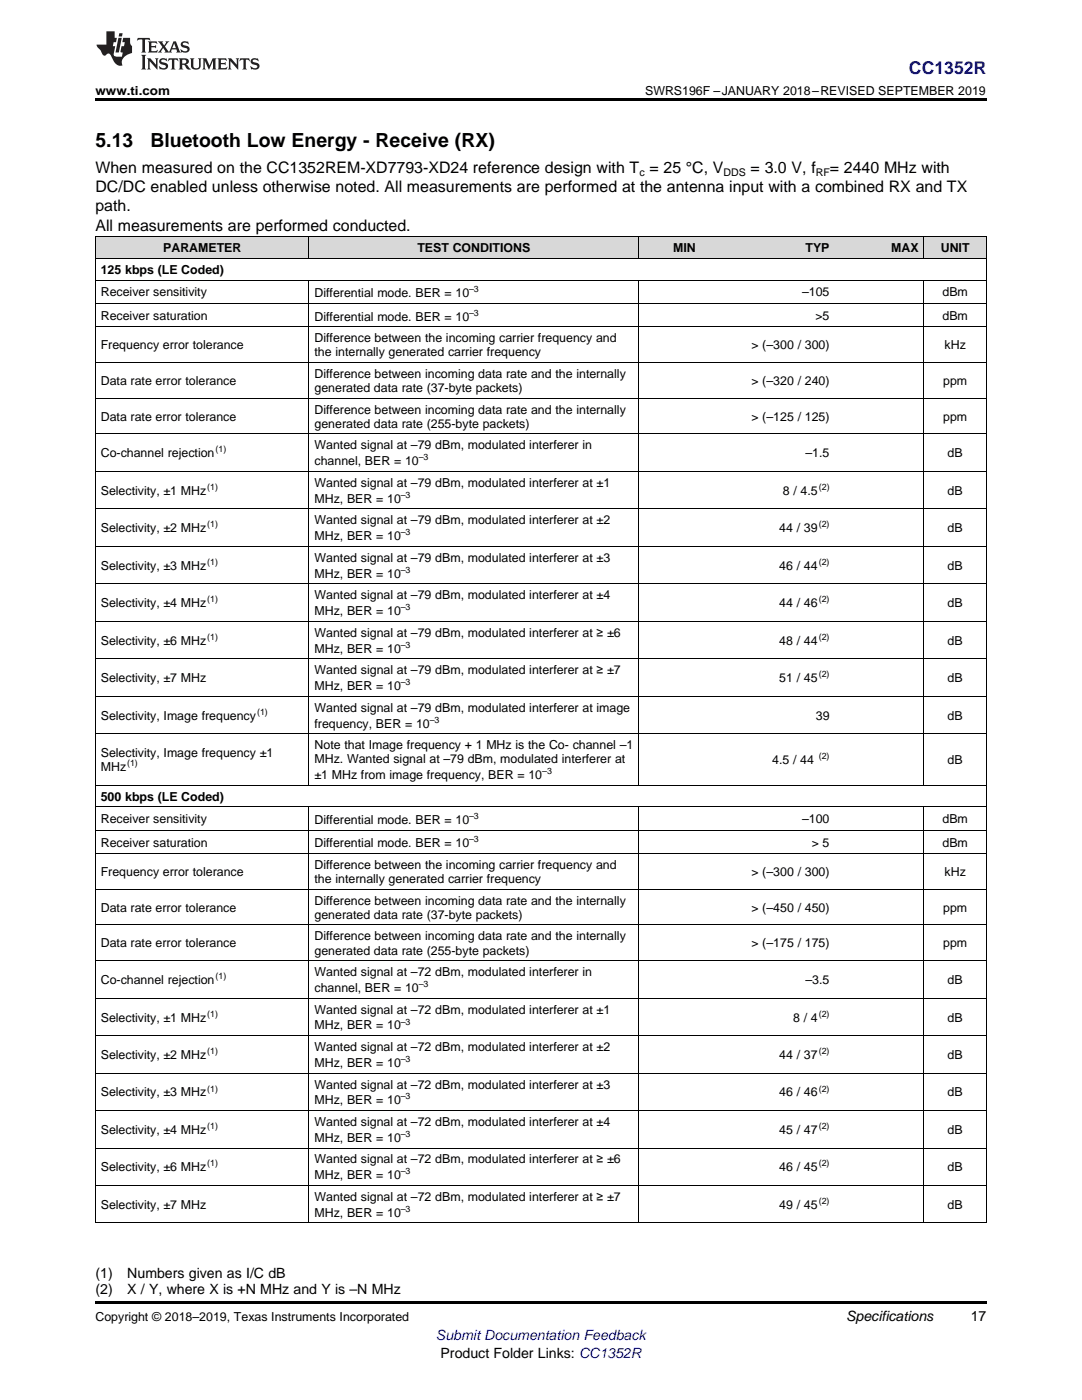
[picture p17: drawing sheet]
<svg xmlns="http://www.w3.org/2000/svg" width="216mm" height="279mm" viewBox="0 0 216 279" stroke-linecap="round" stroke-linejoin="round" font-family="sans-serif">
<defs><g id="words">
<g font-size="3.9">
<text x="19" y="29.3">5.13</text>
<text x="30" y="29.3">Bluetooth Low Energy - Receive (RX)</text>
</g>
<text font-size="3.5" fill="#00f" x="181.4" y="14.8">CC1352R</text>
<g font-size="3.2">
<text x="19" y="34.4">When measured on the CC1352REM-XD7793-XD24 reference design with T = 25 °C, V</text>
<text x="149.8" y="34.4">= 3.0 V, f</text>
<text x="165.6" y="34.4">= 2440 MHz with</text>
<text x="19" y="38.3">DC/DC enabled unless otherwise noted. All measurements are performed at the antenna input with a combined RX and TX</text>
<text x="19" y="42.2">path.</text>
<text x="19" y="46.1">All measurements are performed conducted.</text>
</g>
<g font-size="2.8">
<text x="19" y="255.1">(1)</text>
<text x="25.4" y="255.1">Numbers given as I/C dB</text>
<text x="19" y="258.2">(2)</text>
<text x="25.4" y="258.2">X / Y, where X is +N MHz and Y is –N MHz</text>
<text x="168.8" y="263.6">Specifications</text>
<text x="193.7" y="263.6">17</text>
<text x="87.9" y="270.9">Product Folder Links: CC1352R</text>
</g>
<text font-size="2.8" fill="#00f" x="87" y="267.4">Submit Documentation Feedback</text>
<g font-size="2.5">
<text x="19" y="19">www.ti.com</text>
<text x="128.7" y="19">SWRS196F –JANUARY 2018–REVISED SEPTEMBER 2019</text>
<text x="32.6" y="50.4">PARAMETER</text>
<text x="83.3" y="50.4">TEST CONDITIONS</text>
<text x="134.3" y="50.4">MIN</text>
<text x="160.7" y="50.4">TYP</text>
<text x="177.8" y="50.4">MAX</text>
<text x="187.7" y="50.4">UNIT</text>
<text x="20.1" y="54.7">125 kbps (LE Coded)</text>
<text x="20.1" y="59.2">Receiver sensitivity</text>
<text x="62.8" y="59.3">Differential mode. BER = 10</text>
<text x="160.1" y="59.2">–105</text>
<text x="188.1" y="59.2">dBm</text>
<text x="20.1" y="63.8">Receiver saturation</text>
<text x="62.8" y="64">Differential mode. BER = 10</text>
<text x="162.7" y="63.8">&gt;5</text>
<text x="188.1" y="63.8">dBm</text>
<text x="20.1" y="69.7">Frequency error tolerance</text>
<text x="62.8" y="68.3">Difference between the incoming carrier frequency and</text>
<text x="62.8" y="71.1">the internally generated carrier frequency</text>
<text x="149.9" y="69.7">&gt; (–300 / 300)</text>
<text x="188.5" y="69.7">kHz</text>
<text x="20.1" y="76.8">Data rate error tolerance</text>
<text x="62.8" y="75.4">Difference between incoming data rate and the internally</text>
<text x="149.9" y="76.8">&gt; (–320 / 240)</text>
<text x="188.2" y="76.8">ppm</text>
<text x="20.1" y="84">Data rate error tolerance</text>
<text x="62.8" y="78.2">generated data rate (37-byte packets)</text>
<text x="62.8" y="82.5">Difference between incoming data rate and the internally</text>
<text x="149.9" y="84">&gt; (–125 / 125)</text>
<text x="188.2" y="84">ppm</text>
<text x="62.8" y="85.4">generated data rate (255-byte packets)</text>
<text x="62.8" y="89.7">Wanted signal at –79 dBm, modulated interferer in</text>
<text x="20.1" y="91.3">Co-channel rejection</text>
<text x="62.8" y="92.9">channel, BER = 10</text>
<text x="160.7" y="91.3">–1.5</text>
<text x="189.1" y="91.3">dB</text>
<text x="20.1" y="98.7">Selectivity, ±1 MHz</text>
<text x="62.8" y="97.2">Wanted signal at –79 dBm, modulated interferer at ±1</text>
<text x="62.8" y="100.3">MHz, BER = 10</text>
<text x="156.2" y="98.7">8 / 4.5</text>
<text x="189.1" y="98.7">dB</text>
<text x="20.1" y="106.2">Selectivity, ±2 MHz</text>
<text x="62.8" y="104.6">Wanted signal at –79 dBm, modulated interferer at ±2</text>
<text x="62.8" y="107.8">MHz, BER = 10</text>
<text x="155.5" y="106.2">44 / 39</text>
<text x="189.1" y="106.2">dB</text>
<text x="20.1" y="113.7">Selectivity, ±3 MHz</text>
<text x="62.8" y="112.1">Wanted signal at –79 dBm, modulated interferer at ±3</text>
<text x="155.5" y="113.7">46 / 44</text>
<text x="189.1" y="113.7">dB</text>
<text x="62.8" y="115.3">MHz, BER = 10</text>
<text x="62.8" y="119.6">Wanted signal at –79 dBm, modulated interferer at ±4</text>
<text x="20.1" y="121.2">Selectivity, ±4 MHz</text>
<text x="62.8" y="122.8">MHz, BER = 10</text>
<text x="155.5" y="121.2">44 / 46</text>
<text x="189.1" y="121.2">dB</text>
<text x="20.1" y="128.7">Selectivity, ±6 MHz</text>
<text x="62.8" y="127.1">Wanted signal at –79 dBm, modulated interferer at ≥ ±6</text>
<text x="62.8" y="130.2">MHz, BER = 10</text>
<text x="155.5" y="128.7">48 / 44</text>
<text x="189.1" y="128.7">dB</text>
<text x="20.1" y="136.1">Selectivity, ±7 MHz</text>
<text x="62.8" y="134.5">Wanted signal at –79 dBm, modulated interferer at ≥ ±7</text>
<text x="62.8" y="137.7">MHz, BER = 10</text>
<text x="155.5" y="136.1">51 / 45</text>
<text x="189.1" y="136.1">dB</text>
<text x="20.1" y="143.6">Selectivity, Image frequency</text>
<text x="62.8" y="142">Wanted signal at –79 dBm, modulated interferer at image</text>
<text x="162.8" y="143.6">39</text>
<text x="189.1" y="143.6">dB</text>
<text x="62.8" y="145.2">frequency, BER = 10</text>
<text x="62.8" y="149.5">Note that Image frequency + 1 MHz is the Co- channel –1</text>
<text x="20.1" y="151.1">Selectivity, Image frequency ±1</text>
<text x="20.1" y="153.9">MHz</text>
<text x="62.8" y="152.3">MHz. Wanted signal at –79 dBm, modulated interferer at</text>
<text x="62.8" y="155.5">±1 MHz from image frequency, BER = 10</text>
<text x="154.1" y="152.5">4.5 / 44</text>
<text x="189.1" y="152.5">dB</text>
<text x="20.1" y="159.8">500 kbps (LE Coded)</text>
<text x="20.1" y="164.3">Receiver sensitivity</text>
<text x="62.8" y="164.5">Differential mode. BER = 10</text>
<text x="160.1" y="164.3">–100</text>
<text x="188.1" y="164.3">dBm</text>
<text x="20.1" y="168.9">Receiver saturation</text>
<text x="62.8" y="169.1">Differential mode. BER = 10</text>
<text x="62.8" y="173.4">Difference between the incoming carrier frequency and</text>
<text x="162" y="168.9">&gt; 5</text>
<text x="188.1" y="168.9">dBm</text>
<text x="20.1" y="174.8">Frequency error tolerance</text>
<text x="62.8" y="176.2">the internally generated carrier frequency</text>
<text x="149.9" y="174.8">&gt; (–300 / 300)</text>
<text x="188.5" y="174.8">kHz</text>
<text x="20.1" y="182">Data rate error tolerance</text>
<text x="62.8" y="180.6">Difference between incoming data rate and the internally</text>
<text x="62.8" y="183.4">generated data rate (37-byte packets)</text>
<text x="149.9" y="182">&gt; (–450 / 450)</text>
<text x="188.2" y="182">ppm</text>
<text x="20.1" y="189.1">Data rate error tolerance</text>
<text x="62.8" y="187.7">Difference between incoming data rate and the internally</text>
<text x="62.8" y="190.5">generated data rate (255-byte packets)</text>
<text x="149.9" y="189.1">&gt; (–175 / 175)</text>
<text x="188.2" y="189.1">ppm</text>
<text x="20.1" y="196.4">Co-channel rejection</text>
<text x="62.8" y="194.8">Wanted signal at –72 dBm, modulated interferer in</text>
<text x="62.8" y="198">channel, BER = 10</text>
<text x="160.7" y="196.4">–3.5</text>
<text x="189.1" y="196.4">dB</text>
<text x="20.1" y="203.9">Selectivity, ±1 MHz</text>
<text x="62.8" y="202.3">Wanted signal at –72 dBm, modulated interferer at ±1</text>
<text x="158.3" y="203.9">8 / 4</text>
<text x="189.1" y="203.9">dB</text>
<text x="62.8" y="205.5">MHz, BER = 10</text>
<text x="62.8" y="209.8">Wanted signal at –72 dBm, modulated interferer at ±2</text>
<text x="20.1" y="211.3">Selectivity, ±2 MHz</text>
<text x="62.8" y="212.9">MHz, BER = 10</text>
<text x="155.5" y="211.3">44 / 37</text>
<text x="189.1" y="211.3">dB</text>
<text x="20.1" y="218.8">Selectivity, ±3 MHz</text>
<text x="62.8" y="217.2">Wanted signal at –72 dBm, modulated interferer at ±3</text>
<text x="62.8" y="220.4">MHz, BER = 10</text>
<text x="155.5" y="218.8">46 / 46</text>
<text x="189.1" y="218.8">dB</text>
<text x="20.1" y="226.3">Selectivity, ±4 MHz</text>
<text x="62.8" y="224.7">Wanted signal at –72 dBm, modulated interferer at ±4</text>
<text x="62.8" y="227.9">MHz, BER = 10</text>
<text x="155.5" y="226.3">45 / 47</text>
<text x="189.1" y="226.3">dB</text>
<text x="20.1" y="233.8">Selectivity, ±6 MHz</text>
<text x="62.8" y="232.2">Wanted signal at –72 dBm, modulated interferer at ≥ ±6</text>
<text x="155.5" y="233.8">46 / 45</text>
<text x="189.1" y="233.8">dB</text>
<text x="62.8" y="235.4">MHz, BER = 10</text>
<text x="62.8" y="239.7">Wanted signal at –72 dBm, modulated interferer at ≥ ±7</text>
<text x="20.1" y="241.3">Selectivity, ±7 MHz</text>
<text x="62.8" y="242.9">MHz, BER = 10</text>
<text x="155.5" y="241.3">49 / 45</text>
<text x="189.1" y="241.3">dB</text>
<text x="19" y="263.6">Copyright © 2018–2019, Texas Instruments Incorporated</text>
</g>
<g font-size="2.1">
<text x="127.6" y="35.1">c</text>
<text x="144.4" y="35.1">DDS</text>
<text x="162.8" y="35.1">RF</text>
</g>
<g font-size="1.8">
<text x="93.6" y="58.3">–3</text>
<text x="93.6" y="63">–3</text>
<text x="43" y="90.3">(1)</text>
<text x="83.6" y="91.9">–3</text>
<text x="41.3" y="97.8">(1)</text>
<text x="80" y="99.3">–3</text>
<text x="163.4" y="97.8">(2)</text>
<text x="41.3" y="105.2">(1)</text>
<text x="80" y="106.8">–3</text>
<text x="163.4" y="105.2">(2)</text>
<text x="41.3" y="112.7">(1)</text>
<text x="163.4" y="112.7">(2)</text>
<text x="80" y="114.3">–3</text>
<text x="41.3" y="120.2">(1)</text>
<text x="80" y="121.8">–3</text>
<text x="163.4" y="120.2">(2)</text>
<text x="41.3" y="127.7">(1)</text>
<text x="80" y="129.3">–3</text>
<text x="163.4" y="127.7">(2)</text>
<text x="80" y="136.7">–3</text>
<text x="163.4" y="135.1">(2)</text>
<text x="51.3" y="142.6">(1)</text>
<text x="85.8" y="144.2">–3</text>
<text x="25.4" y="152.9">(1)</text>
<text x="108.2" y="154.5">–3</text>
<text x="163.4" y="151.5">(2)</text>
<text x="93.6" y="163.5">–3</text>
<text x="93.6" y="168.1">–3</text>
<text x="43" y="195.4">(1)</text>
<text x="83.6" y="197">–3</text>
<text x="41.3" y="202.9">(1)</text>
<text x="163.4" y="202.9">(2)</text>
<text x="80" y="204.5">–3</text>
<text x="41.3" y="210.4">(1)</text>
<text x="80" y="211.9">–3</text>
<text x="163.4" y="210.4">(2)</text>
<text x="41.3" y="217.8">(1)</text>
<text x="80" y="219.4">–3</text>
<text x="163.4" y="217.8">(2)</text>
<text x="41.3" y="225.3">(1)</text>
<text x="80" y="226.9">–3</text>
<text x="163.4" y="225.3">(2)</text>
<text x="41.3" y="232.8">(1)</text>
<text x="163.4" y="232.8">(2)</text>
<text x="80" y="234.4">–3</text>
<text x="80" y="241.9">–3</text>
<text x="163.4" y="240.3">(2)</text>
</g>
</g></defs>
<g fill="#d8d8d8">
<path d="M19 47.3h42.7v4.3h-42.7z"/>
<path d="M61.7 47.3h65.8v4.3h-65.8z"/>
<path d="M127.5 47.3h12.4v4.3h-12.4z"/>
<path d="M139.9 47.3h26.7v4.3h-26.7z"/>
<path d="M166.6 47.3h17.8v4.3h-17.8z"/>
<path d="M184.4 47.3h12.4v4.3h-12.4z"/>
</g>
<path d="M19 19.5h177.8v.5h-177.8zM19 259.7h177.8v.5h-177.8z" fill="#000"/>
<g fill="none" stroke="#000" stroke-width=".2">
<path d="M19 55.9h177.8M19 51.6h177.8M19 47.3h177.8M19.1 47.3v196.8M61.6 47.3v4.3M61.6 56v100.8M127.4 47.3v4.3M127.4 56v100.8M184.3 47.3v4.3M184.3 56v100.8M196.8 47.3v196.8M19 79.5h177.8"/>
<path d="M19 72.3h177.8M19 65.2h177.8M19 60.6h177.8M19 94.1h177.8M19 86.6h177.8M19 116.5h177.8M19 109h177.8M19 101.5h177.8M19 138.9h177.8M19 131.5h177.8M19 124h177.8M19 156.7h177.8"/>
<path d="M19 146.4h177.8M19 177.5h177.8M19 170.3h177.8M19 165.7h177.8M19 161h177.8M61.6 161.1v83M127.4 161.1v83M184.3 161.1v83M19 199.2h177.8M19 191.7h177.8M19 184.6h177.8M19 214.2h177.8"/>
<path d="M19 206.7h177.8M19 236.6h177.8M19 229.1h177.8M19 221.6h177.8M19 244.1h177.8"/>
</g>
<g fill="#231f20">
<path d="M27.5 7.6l-.1 .5 .4-.2h.6v.1v2.1l-.2 .4h1l-.3-.4v-2.1l.1-.1h.5l.5 .2-.2-.5zM29.5 8.3l.2 .3v1.5l-.2 .4h1.8l.2-.6a1.04 1.04 0 0 1-1.3 .2v-.7h.6l.3 .2v-.6l-.3 .2h-.6v-.6l.8-.1 .4 .3-.2-.5zM31.5 8.3l.9 1.1-.9 1.1h.8l-.2-.2 .5-.7 .4 .7-.2 .2h1.5l-.1-.2 .1-.4h.9l.1 .4-.2 .2h1l-.3-.3-.7-1.9h-.5l-.9 2-.8-1 .9-1h-.8l.1 .3-.3 .5-.4-.6 .2-.2zM34.7 8.6l.4 1h-.7zM36.3 8.4a.63 .63 0 0 0-.2 .7 .63 .63 0 0 0 .6 .4l.6 .2 .1 .2a.75 .75 0 0 1-.7 .4 .75 .75 0 0 1-.6-.5l.1 .7 .1-.1a1.11 1.11 0 0 0 1.5-.6 1.13 1.13 0 0 0-1.2-.8l-.1-.4a1.04 1.04 0 0 1 1.2 .2l-.2-.5-.1 .1-.5-.2zM28.2 10.9l.2 .4v2.2l-.2 .4h1l-.3-.4v-2.2l.3-.4zM29.3 11.6l.3 .4v1.5l-.3 .4h.8l-.2-.4v-1.3l1.5 1.7v-1.9l.2-.4h-.7l.2 .4v.9l-1.1-1.3zM32 11.8a.62 .62 0 0 0-.2 .7 .62 .62 0 0 0 .6 .4l.6 .1 .1 .3a.76 .76 0 0 1-.7 .3 .76 .76 0 0 1-.6-.4l.1 .7 .1-.1a1.11 1.11 0 0 0 1.5-.6 1.13 1.13 0 0 0-1.2-.8l-.1-.4a1.04 1.04 0 0 1 1.2 .2l-.2-.6-.1 .1-.5-.1zM33.7 11.6l-.2 .6a.61 .61 0 0 1 .8-.3v1.6l-.2 .4h.9l-.2-.4v-1.6a.63 .63 0 0 1 .8 .3l-.2-.6zM35.6 11.6l.3 .4v1.5l-.3 .4h1l-.2-.2v-.8l.5 .2a.76 .76 0 0 0 1.2 .7l-1-1a.58 .58 0 0 0 .6-.5 .58 .58 0 0 0-.5-.6zM36.4 11.9h.1a.45 .45 0 0 1 .5 .1 .45 .45 0 0 1 .1 .5l-.7 .2zM37.9 11.6l.2 .2a2.17 2.17 0 0 0 .3 1.9 .99 .99 0 0 0 1.6-.6v-1.1l.2-.4h-.7l.2 .2a1.92 1.92 0 0 1-.2 1.8 .6 .6 0 0 1-.9-.5v-1.1l.2-.4zM40.4 11.6l.2 .4v1.5l-.2 .4h.7l-.2-.4v-1.4l.8 1.8 .8-1.8v1.4l-.2 .4h.9l-.2-.4v-1.5l.2-.4h-.8l-.6 1.5-.6-1.5zM43.4 11.6l.2 .4v1.5l-.2 .4h1.8l.2-.6a1.04 1.04 0 0 1-1.3 .1v-.6h.5l.4 .2v-.6l-.4 .2h-.5v-.7h.8l.3 .3-.1-.6zM45.5 11.6l.2 .4v1.5l-.2 .4h.7l-.2-.4v-1.3l1.5 1.7v-1.9l.2-.4h-.7l.2 .4v.9l-1.1-1.3zM47.9 11.6l-.1 .6a.61 .61 0 0 1 .8-.3v1.6l-.3 .4h1l-.3-.4 .1-1.6a.63 .63 0 0 1 .7 .3l-.1-.6zM50.2 11.8a.62 .62 0 0 0-.2 .7 .62 .62 0 0 0 .6 .4l.6 .1 .2 .3a.76 .76 0 0 1-.8 .3 .76 .76 0 0 1-.6-.4l.1 .7 .2-.1a1.11 1.11 0 0 0 1.5-.6 1.13 1.13 0 0 0-1.3-.8l-.1-.4a1.04 1.04 0 0 1 1.2 .2l-.1-.6-.2 .1-.5-.1z"/>
<path d="M21.2 6.3v2.6h-1.9l.1 .4 .7 .9a.91 .91 0 0 0 1 .8 .56 .56 0 0 1 .5-.3 .56 .56 0 0 1 .5 .3l.4 .8a1.53 1.53 0 0 0 1.9 1.2 1.54 1.54 0 0 1 1-2.1l.9-.3v-1.4a1.52 1.52 0 0 1-.3-1.6h-1.4l-.2 .8h.5l-.2 .8h-.4l-.2 1v.2l.4 .1-.2 .8a1.93 1.93 0 0 1-1.6-.3l.3-1.8h-.5l.2-.8h.4l.2-.8h-.4v-1.3zM23.6 7.6l-.6 2.9h.7l.6-2.9zM23.8 6.6l-.1 .7h.6l.2-.7z"/>
</g>
<use href="#words"/>
</svg>
